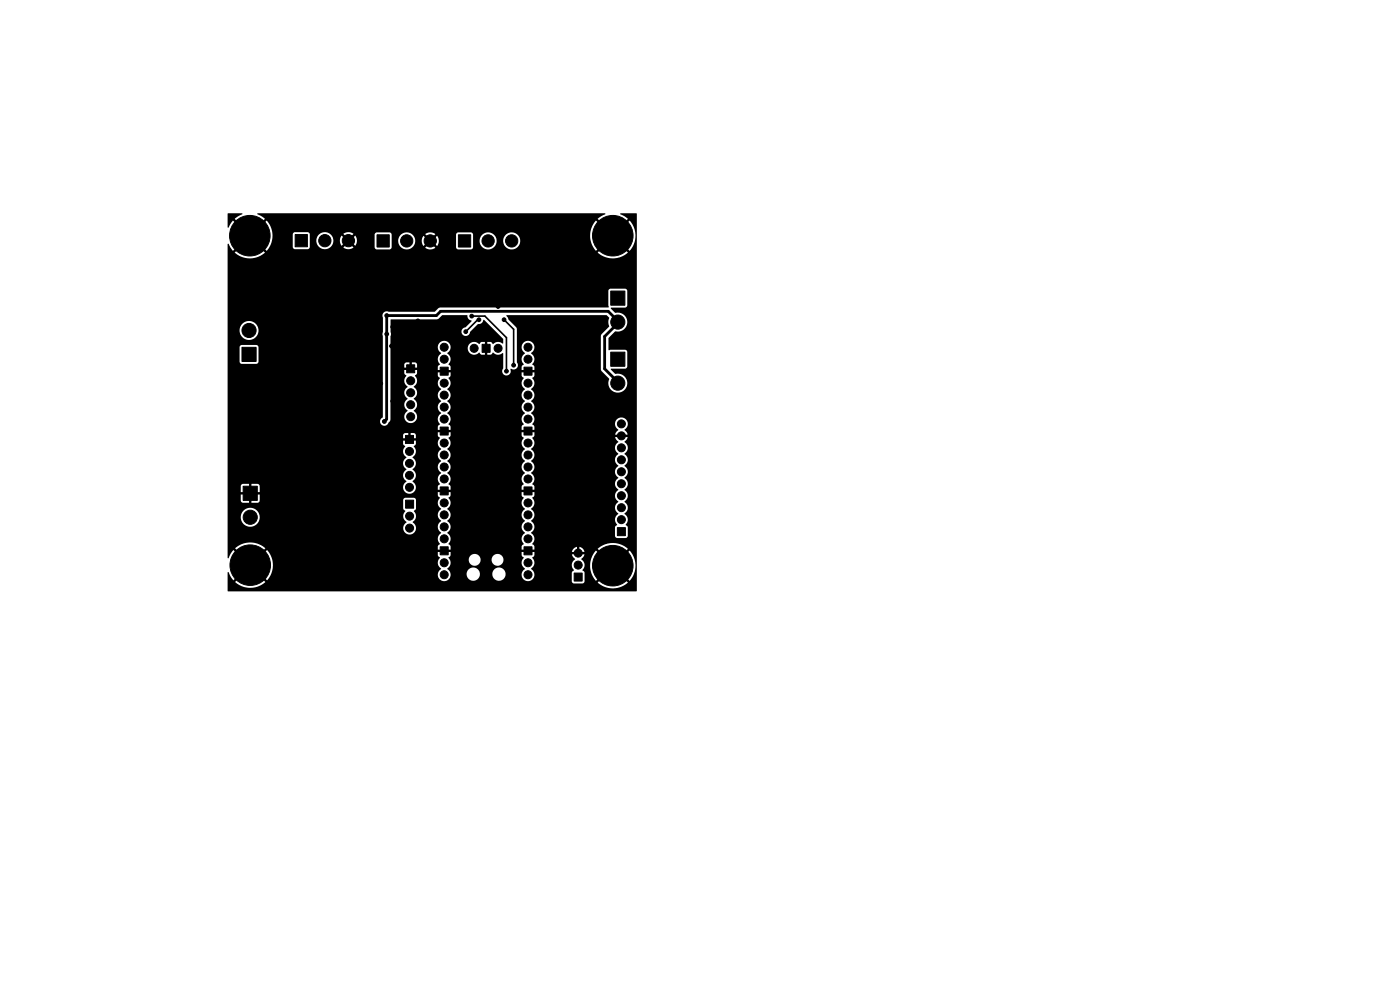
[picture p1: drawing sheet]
<svg xmlns="http://www.w3.org/2000/svg" width="297mm" height="210mm" viewBox="0 0 297 210" stroke-linecap="round" stroke-linejoin="round" font-family="sans-serif">
<g fill="#000" stroke="#000" stroke-width=".21">
<path d="M62.6 49.8h2.6v2.6h-2.6zM80 49.8h2.6v2.6h-2.6zM97.3 49.8h2.6v2.6h-2.6zM51.3 73.7h3v3h-3zM86.3 77.4h1.7v1.7h-1.7zM93.4 77.9h1.7v1.7h-1.7zM102.3 73h1.7v1.7h-1.7zM111.2 77.9h1.7v1.7h-1.7zM129.6 61.7h3v3h-3zM129.6 74.7h3v3h-3zM86 92.4h1.7v1.7h-1.7zM93.4 90.6h1.7v1.7h-1.7z"/>
<path d="M111.2 90.6h1.7v1.7h-1.7zM51.6 103.1h3v3h-3zM86 106.1h1.7v1.7h-1.7zM93.4 103.3h1.7v1.7h-1.7zM93.4 116h1.7v1.7h-1.7zM111.2 116h1.7v1.7h-1.7zM111.2 103.3h1.7v1.7h-1.7zM131 111.9h1.7v1.7h-1.7zM121.8 121.6h1.7v1.7h-1.7z"/>
<circle cx="53" cy="50" r="4.3"/>
<circle cx="68.9" cy="51.1" r="1.3"/>
<circle cx="72.1" cy="58.7" r=".4"/>
<circle cx="73.9" cy="51.1" r="1.3"/>
<circle cx="86.3" cy="51.1" r="1.3"/>
<circle cx="89.7" cy="58.7" r=".4"/>
<circle cx="91.3" cy="51.1" r="1.3"/>
<circle cx="103.6" cy="51.1" r="1.3"/>
<circle cx="108.6" cy="51.1" r="1.3"/>
<circle cx="130" cy="50" r="4.3"/>
<circle cx="52.8" cy="70.1" r="1.5"/>
<circle cx="57.7" cy="79.5" r=".4"/>
<circle cx="60.5" cy="72.4" r=".4"/>
<circle cx="62.2" cy="78" r=".4"/>
<circle cx="64.5" cy="71.9" r=".4"/>
<circle cx="65" cy="78" r=".4"/>
<circle cx="70.4" cy="74.2" r=".4"/>
<circle cx="76.5" cy="60.7" r=".4"/>
<circle cx="80.3" cy="65.3" r=".4"/>
<circle cx="80.3" cy="78" r=".4"/>
<circle cx="80.5" cy="73.4" r=".4"/>
<circle cx="80.5" cy="69.3" r=".4"/>
<circle cx="82" cy="70.9" r=".4"/>
<circle cx="82" cy="66.9" r=".4"/>
<circle cx="83.1" cy="73.4" r=".4"/>
<circle cx="83.3" cy="69.3" r=".4"/>
<circle cx="83.6" cy="78" r=".4"/>
<circle cx="86.9" cy="64.8" r=".4"/>
<circle cx="88.6" cy="68.1" r=".4"/>
<circle cx="94.2" cy="73.7" r=".85"/>
<circle cx="94.2" cy="76.2" r=".85"/>
<circle cx="94.5" cy="60.7" r=".4"/>
<circle cx="96.3" cy="64.5" r=".4"/>
<circle cx="96.3" cy="67.6" r=".4"/>
<circle cx="96.8" cy="61.2" r=".4"/>
<circle cx="98.8" cy="70.4" r=".4"/>
<circle cx="100.1" cy="67.1" r=".4"/>
<circle cx="100.6" cy="73.9" r=".85"/>
<circle cx="101.6" cy="67.8" r=".4"/>
<circle cx="101.9" cy="79" r=".4"/>
<circle cx="105.7" cy="65" r=".4"/>
<circle cx="105.7" cy="73.9" r=".85"/>
<circle cx="106.9" cy="67.8" r=".4"/>
<circle cx="107.4" cy="78.7" r=".4"/>
<circle cx="109" cy="64.5" r=".4"/>
<circle cx="109" cy="77.5" r=".4"/>
<circle cx="109.2" cy="67.6" r=".4"/>
<circle cx="109.5" cy="60.2" r=".4"/>
<circle cx="112" cy="76.2" r=".85"/>
<circle cx="112" cy="73.7" r=".85"/>
<circle cx="131.1" cy="68.3" r="1.5"/>
<circle cx="69.1" cy="81.3" r=".4"/>
<circle cx="74.4" cy="96" r=".4"/>
<circle cx="80.5" cy="85.1" r=".4"/>
<circle cx="80.8" cy="81.3" r=".4"/>
<circle cx="81.5" cy="89.4" r=".4"/>
<circle cx="83.3" cy="85.1" r=".4"/>
<circle cx="86.9" cy="95.8" r=".85"/>
<circle cx="86.9" cy="98.3" r=".85"/>
<circle cx="87.1" cy="85.9" r=".85"/>
<circle cx="87.1" cy="83.3" r=".85"/>
<circle cx="87.1" cy="88.4" r=".85"/>
<circle cx="87.1" cy="80.8" r=".85"/>
<circle cx="94.2" cy="96.5" r=".85"/>
<circle cx="94.2" cy="81.3" r=".85"/>
<circle cx="94.2" cy="94" r=".85"/>
<circle cx="94.2" cy="99.1" r=".85"/>
<circle cx="94.2" cy="86.4" r=".85"/>
<circle cx="94.2" cy="83.8" r=".85"/>
<circle cx="94.2" cy="88.9" r=".85"/>
<circle cx="96.5" cy="81.3" r=".4"/>
<circle cx="112" cy="83.8" r=".85"/>
<circle cx="112" cy="88.9" r=".85"/>
<circle cx="112" cy="99.1" r=".85"/>
<circle cx="112" cy="86.4" r=".85"/>
<circle cx="112" cy="96.5" r=".85"/>
<circle cx="112" cy="94" r=".85"/>
<circle cx="112" cy="81.3" r=".85"/>
<circle cx="118.6" cy="88.4" r=".4"/>
<circle cx="123.4" cy="98.6" r=".4"/>
<circle cx="123.4" cy="88.4" r=".4"/>
<circle cx="131.1" cy="81.3" r="1.5"/>
<circle cx="131.8" cy="97.5" r=".85"/>
<circle cx="131.8" cy="89.9" r=".85"/>
<circle cx="131.8" cy="92.5" r=".85"/>
<circle cx="131.8" cy="95" r=".85"/>
<circle cx="133.6" cy="92.5" r=".4"/>
<circle cx="53.1" cy="119.9" r="4.3"/>
<circle cx="53.1" cy="109.7" r="1.5"/>
<circle cx="74.2" cy="100.1" r=".4"/>
<circle cx="74.2" cy="107.2" r=".4"/>
<circle cx="74.2" cy="111.8" r=".4"/>
<circle cx="86.9" cy="100.8" r=".85"/>
<circle cx="86.9" cy="103.4" r=".85"/>
<circle cx="86.9" cy="112" r=".85"/>
<circle cx="86.9" cy="109.5" r=".85"/>
<circle cx="94.2" cy="119.4" r=".85"/>
<circle cx="94.2" cy="114.3" r=".85"/>
<circle cx="94.2" cy="111.8" r=".85"/>
<circle cx="94.2" cy="106.7" r=".85"/>
<circle cx="94.2" cy="109.2" r=".85"/>
<circle cx="94.2" cy="101.6" r=".85"/>
<circle cx="97.5" cy="104.9" r=".4"/>
<circle cx="101.1" cy="105.2" r=".4"/>
<circle cx="112" cy="119.4" r=".85"/>
<circle cx="112" cy="109.2" r=".85"/>
<circle cx="112" cy="106.7" r=".85"/>
<circle cx="112" cy="101.6" r=".85"/>
<circle cx="112" cy="114.3" r=".85"/>
<circle cx="112" cy="111.8" r=".85"/>
<circle cx="122.7" cy="117.3" r=".85"/>
<circle cx="122.7" cy="119.9" r=".85"/>
<circle cx="124.2" cy="109.5" r=".4"/>
<circle cx="131.8" cy="100.1" r=".85"/>
<circle cx="131.8" cy="110.2" r=".85"/>
<circle cx="131.8" cy="107.7" r=".85"/>
<circle cx="131.8" cy="102.6" r=".85"/>
<circle cx="131.8" cy="105.2" r=".85"/>
<circle cx="89.4" cy="122.4" r=".4"/>
<circle cx="94.2" cy="121.9" r=".85"/>
<circle cx="96.3" cy="124.5" r=".4"/>
<circle cx="109.2" cy="124.5" r=".4"/>
<circle cx="112" cy="121.9" r=".85"/>
<circle cx="130" cy="120" r="4.3"/>
</g>
<path d="M100.1 67.1h2.8l4.5 4.5v7.1M101.6 67.8h-.3l-2.5 2.6M106.9 67.8l2.1 2.1v7.6" fill="none" stroke="#000" stroke-width=".35"/>
<path d="M82 70.9h.1M131.3 81.3l-3-3.1v-6.8l3-3.1-2.3-2.3h-35.5l-.9 .9h-10.6v22l-.5 .5" fill="none" stroke="#000" stroke-width=".6"/>
<path d="M48.3 45.3h3.1v.2l-1.6 .9 3.2 3.2 3.2-3.2-1.6-1 .1-.2h73.6l.1 .2-1.6 1 3.2 3.2 3.2-3.2-1.6-.9v-.2l3.4-.1 .1 .2-.1 80h-86.7v-1.9h1.6a4.8 4.8 0 0 0 6.4 0l-3.2-3.3-3.2 3.3h-1.6v-2l.2-.1 1 1.7 3.2-3.2h.7l3.3 3.2 .7-1.2h35.5a1.36 1.36 0 0 0 1.4 1.4 1.36 1.36 0 0 0 1.3-1.5h3.4l.1 .6 .3 .4 .9 .4 .6-.1 .5-.3 .3-.5 .1-.5h2.6l.2 .6 .3 .4 .8 .4 1-.3 .4-.4 .2-.6h3.4a1.39 1.39 0 0 0 2.1 1.2 1.39 1.39 0 0 0-.1-2.4l.6-.8h8l.2 .6 .3 .4-.5 .6v1.9l.3 .3 2 .1 .3-.2h2.9l.2 .2a4.8 4.8 0 0 0 6.2-.2l-3.2-3.2-3.2 3.2h-2.9l.1-2.1-.4-.6 .4-.9h1.2a4.8 4.8 0 0 0 1.2 3.2l3.2-3.2h.8l3.2 3.2a4.8 4.8 0 0 0 0-6.4l-3.2 3.2h-.8l-3.2-3.2a4.8 4.8 0 0 0-1.2 3.2h-1.2v-.1a1.43 1.43 0 0 0-.7-1.2l.7-1.1h-2.7l.3 .6 .4 .4-.5 .6-.2 .7h-8a1.81 1.81 0 0 0-.4-1.7l.4-.3 .1-.8h-2.7v.8l.4 .4a1.52 1.52 0 0 0 .3 2.4l-.6 .6-.1 .6h-3.4l-.3-1-.6-.4-.4-.1-.6 .1-.5 .3-.4 .5-.1 .5h-2.6l-.1-.6-.3-.4-.9-.4-.6 .1-.5 .3-.3 .5-.1 .5h-3.4l-.2-.5-.5-.7a1.39 1.39 0 0 0 .5-1.8h4l.4 .8 .9 .4 .8-.3 .3-.3 .2-.6h2.3l.1 .5 .3 .4 .5 .3h.6l.7-.5 .3-.7-.3-.9-1-.4-.8 .3-.3 .4-.1 .6h-2.3l-.4-.9-.9-.4-.8 .3-.3 .4-.2 .6h-4l-.3-.5 .4-.4 .1-.8h-2.7v.7l.4 .5a1.47 1.47 0 0 0 .3 2.4l-.6 .6-.1 .6h-35.5a4.8 4.8 0 0 0-.4-4.8h65.4v-1.1h.5v1.1h1.1l-.3-.7h3.1l3.2 3.2 3.2-3.2-.2-.2a4.8 4.8 0 0 0-6.2 .2l-3.2-.1a1.36 1.36 0 0 0-2.3 .8h-64.3l-.3-.4-3.3 3.2h-.7l-3.2-3.2-1 1.7-.2-.1v-2h1.6l3.2 3.2 3.2-3.2a4.8 4.8 0 0 0-6.4 0h-1.6v-2h44.6l.4 1.1-.4 .3v.9h2.7l-.1-.9-.4-.3 .5-1.1h15.1l.4 1.1-.4 .3v.9h2.7v-.7l-.5-.6a1.46 1.46 0 0 0-.2-2.3 1.48 1.48 0 0 0 0-2.5l.2-.3h17.6l.4 1.1-.4 .5v1.9l.4 .4h1.9l.3-.2 .1-2.1-.5-.5a1.46 1.46 0 0 0-.2-2.3 1.48 1.48 0 0 0 0-2.6 1.48 1.48 0 0 0 0-2.5 1.48 1.48 0 0 0 0-2.6 1.48 1.48 0 0 0 0-2.5 1.48 1.48 0 0 0 0-2.5 1.48 1.48 0 0 0 0-2.6l.4-.4 .3-.6h-2.7l.7 1.1a1.44 1.44 0 0 0 0 2.5 1.48 1.48 0 0 0 0 2.5 1.48 1.48 0 0 0 0 2.5 1.48 1.48 0 0 0 0 2.6 1.48 1.48 0 0 0 0 2.5 1.48 1.48 0 0 0 0 2.6l-.1 .1a1.35 1.35 0 0 0-.6 1.1h-17.6a1.45 1.45 0 0 0-.2-2.2 1.52 1.52 0 0 0 .2-2.4l.4-.4 .1-.8h-2.7v.7l.4 .5a1.46 1.46 0 0 0 .3 2.4 1.48 1.48 0 0 0 0 2.5 1.48 1.48 0 0 0 0 2.5l-.6 .7-.1 .6h-15.1a1.67 1.67 0 0 0-.7-1.3 1.48 1.48 0 0 0 0-2.5 1.48 1.48 0 0 0 0-2.5 1.52 1.52 0 0 0 .2-2.4l.4-.4 .1-.8h-2.7v.7l.4 .5a1.46 1.46 0 0 0 .3 2.4 1.48 1.48 0 0 0 0 2.5 1.48 1.48 0 0 0 0 2.5l-.6 .7-.1 .6h-44.6v-2.3h37.2a1.38 1.38 0 0 0 2.2 1.2 1.38 1.38 0 0 0-.2-2.4 1.52 1.52 0 0 0 .3-2.4l.4-.5v-2l-.3-.3h-1.9l-.3 .1-.2 .4v1.8l.5 .5a1.61 1.61 0 0 0 .2 2.4v.1a1.36 1.36 0 0 0-.7 1.1h-37.2v-2.3h2.8v.3a2.01 2.01 0 0 0 3.1 1.4 2.01 2.01 0 0 0-.2-3.5 2.01 2.01 0 0 0-2.9 1.8h-2.8v-4.8h2.8v1.4l.4 .4h1.3v-1.8h.5v1.8l1.5-.1 .3-.3v-1.4h-6.8v-.5h4.5v-1.8h.5v1.8h1.8v-1h30.4v.2a1.39 1.39 0 0 0 2.2 .8 1.39 1.39 0 0 0-.2-2.3l.5-.5h4.9l.4 1.1-.4 .3v.9h2.7l-.1-.9-.4-.3 .5-1.1h15.1l.4 1.1-.4 .3v.9h2.7v-.7l-.5-.6a1.46 1.46 0 0 0-.2-2.3 1.48 1.48 0 0 0 0-2.5 1.48 1.48 0 0 0 0-2.5 1.52 1.52 0 0 0 .2-2.4l.4-.4 .1-.8h-2.7v.7l.4 .5a1.46 1.46 0 0 0 .3 2.4 1.48 1.48 0 0 0 0 2.5 1.48 1.48 0 0 0 0 2.5l-.6 .7-.1 .6h-15.1a1.67 1.67 0 0 0-.7-1.3 1.48 1.48 0 0 0 0-2.5 1.48 1.48 0 0 0 0-2.5 1.52 1.52 0 0 0 .2-2.4l.4-.4 .1-.8h-2.7v.7l.4 .5a1.46 1.46 0 0 0 .3 2.4 1.48 1.48 0 0 0 0 2.5 1.48 1.48 0 0 0 0 2.5l-.6 .7-.1 .6h-4.9a1.64 1.64 0 0 0-.5-2.1 1.44 1.44 0 0 0 0-2.5 1.52 1.52 0 0 0 .3-2.3l.4-.4v-.8h-2.7v.7l.5 .5a1.46 1.46 0 0 0 .2 2.3 1.48 1.48 0 0 0 0 2.6 1.48 1.48 0 0 0 0 2.5l-.5 .6-.2 .7h-30.4l-.1-.5-.3-.3h-3.2l-.4 .4v1.4h-2.8v-11.4h38.3v-1.1h.5v1.1h1.1v-.9l-.4-.2h-2l-.3 .4v.7h-37.2v-3.6h32.3v.2a.92 .92 0 0 0 .9 .7 .92 .92 0 0 0 .9-.6l.4-.5v-.8h3v.2a1.36 1.36 0 0 0 1.2 1.1 1.36 1.36 0 0 0 1.4-.8h4.5l.4 1.1-.4 .3v.9h2.7l-.1-.9-.4-.3 .5-1.1h15.1l.4 1.1-.4 .3v.9h2.7v-.7l-.5-.6h17.6a1.67 1.67 0 0 0 .7 1.3l-.4 .4-.3 .6h2.7l-.7-1.1a1.37 1.37 0 0 0 0-2.4 1.37 1.37 0 0 0-2 1.2h-17.6a1.45 1.45 0 0 0-.2-2.3 1.48 1.48 0 0 0 0-2.5 1.48 1.48 0 0 0 0-2.5 1.52 1.52 0 0 0 .2-2.4l.4-.4 .1-.8h-2.7v.7l.4 .5a1.46 1.46 0 0 0 .3 2.4 1.48 1.48 0 0 0 0 2.5 1.48 1.48 0 0 0 0 2.5l-.6 .7-.1 .6h-15.1a1.67 1.67 0 0 0-.7-1.3 1.48 1.48 0 0 0 0-2.5 1.48 1.48 0 0 0 0-2.5 1.52 1.52 0 0 0 .2-2.4l.4-.4 .1-.8h-2.7v.7l.4 .5a1.46 1.46 0 0 0 .3 2.4 1.48 1.48 0 0 0 0 2.5 1.48 1.48 0 0 0 0 2.5l-.6 .7-.1 .6h-4.5a1.69 1.69 0 0 0-.6-1.8 1.44 1.44 0 0 0 0-2.5 1.48 1.48 0 0 0 0-2.6 1.52 1.52 0 0 0 .2-2.3l.4-.4 .1-.8h-2.7v.7l.4 .5a1.46 1.46 0 0 0 .3 2.3 1.48 1.48 0 0 0 0 2.6 1.48 1.48 0 0 0 0 2.5l-.6 .6-.1 .7h-3v-10.4h4.1v-1.1h.5v1.1h1.1v-.7l-.4-.4h-1.9l-.4 .4v.7h-3v-1.8h10.1l.4 1.1-.4 .3v.9h2.7v-.7l-.5-.6a1.46 1.46 0 0 0-.2-2.3l.4-.4 .3-.6h3.6v.2a1.41 1.41 0 0 0 1.1 1.1 1.41 1.41 0 0 0 1.4-.4l.3 .4h.9v-2.7l-.9 .1-.3 .4a1.54 1.54 0 0 0-2.4 .4l-.1 .5h-3.6a1.38 1.38 0 0 0-2-1.4 1.38 1.38 0 0 0 0 2.4l-.6 .7-.1 .6h-10.1l.1-8.4h9.8l.4-.2 .8-.8h5.1l.2 .3a1.08 1.08 0 0 0 .9 .9l-1.3 1.4a.93 .93 0 0 0-.9 1 .93 .93 0 0 0 .9 .9 .93 .93 0 0 0 .9-.9l1.7-1.7a1.04 1.04 0 0 0 1.2-.9l4.1 4.1v1a1.72 1.72 0 0 0-2.2 .1l-.3-.4-.8-.1v2.7h.8l.4-.4a1.6 1.6 0 0 0 2.1 .1l.1 3.2a.94 .94 0 0 0 .6 1.6 .94 .94 0 0 0 .9-1.4 .99 .99 0 0 0 1.2-.1 .99 .99 0 0 0 .2-1.3l-.1-.7h1.1l.4 1.1-.4 .3v.9h2.7v-.7l-.5-.6a1.46 1.46 0 0 0-.2-2.3 1.4 1.4 0 0 0 .4-2.1 1.4 1.4 0 0 0-2.2 0 1.4 1.4 0 0 0 .5 2.1l-.6 .7-.1 .6h-1.1v-6.5l-1.7-1.9-.5-.8 .1-.1 21.1-.1 .6 .7a2.2 2.2 0 0 0 0 1.8l-1.6 1.6-.1 .4v7.1l1.7 1.9a2.05 2.05 0 0 0 1.3 3 2.05 2.05 0 0 0 2.6-2.1 2.05 2.05 0 0 0-2.6-1.9l-.9-.9v-.2h3.1l.4-.5v-3l-.2-.4-.3-.1h-3.5v-2.5l1.4-1.4a2.04 2.04 0 0 0 2.6-2 2.04 2.04 0 0 0-2.6-2l-.9-.8v-.2h3l.4-.3 .1-3.3-.3-.4-3.3-.1-.3 .2-.1 .3 .1 3.4-.2 .1h-35.6l-.4 .2-.8 .7h-9.8a.92 .92 0 0 0-1 .2 .92 .92 0 0 0-.2 1.1v21.1l-.4 .4-.2 .5h-32.3v-12.7h2.5l.2 .3 .3 .2h3.1l.4-.4v-3.2l-.4-.4h-3.3l-.3 .4v3.1h-2.5v-6.6h2.5v.3a2.01 2.01 0 0 0 3.2 1.3 2.01 2.01 0 0 0-.2-3.4 2.01 2.01 0 0 0-3 1.8h-2.5v-16.5a2.76 2.76 0 0 1 2.4 .6 4.8 4.8 0 0 0 5.5-.6h70.6l.2 .2a4.8 4.8 0 0 0 6.2-.2l-3.2-3.2-3.2 3.2h-70.6l-3.2-3.2-3.2 3.2h-1.5l.1-1.9 1 1.5 3.2-3.2h.8l3.2 3.2 .6-.8h4.9l.4 .5h2.8l.4-.4v-1.4h1.4a1.81 1.81 0 0 0 1 1.6 1.81 1.81 0 0 0 1.9-.2h2.8l.2 .1a1.8 1.8 0 0 0 2-.1h4.5l.4 .4h2.8l.4-.4v-1.4h1.4a1.81 1.81 0 0 0 1 1.6 1.81 1.81 0 0 0 1.9-.1h2.8l.2 .1a1.8 1.8 0 0 0 2-.1l-.1-.1h4.4l.4 .4h2.9l.4-.4v-1.4h1.3a1.81 1.81 0 0 0 1.9 1.8 1.81 1.81 0 0 0 1.8-1.8h1.3l.1 .3a1.81 1.81 0 0 0 2.5 1.4 1.81 1.81 0 0 0 .7-2.8h15.2v.4a4.8 4.8 0 0 0 1.2 2.8l3.2-3.2h.8l3.2 3.2a4.8 4.8 0 0 0 0-6.4l-3.2 3.2h-.8l-3.2-3.2a4.8 4.8 0 0 0-1.2 3.2h-15.2l-.1-.1a1.81 1.81 0 0 0-2-.5 1.81 1.81 0 0 0-1.2 1.7h-1.3l-.1-.3a1.81 1.81 0 0 0-1.9-1.5 1.81 1.81 0 0 0-1.7 1.8h-1.3v-1.4l-.3-.3-2.9-.1-.4 .4-.1 2.8h-4.4l-1-1-1.1 1.1h-2.8l.5-.7 .2-.8h1.4l.3 1.1 1.1-1.1h.7l1.1 1.1a1.79 1.79 0 0 0 0-2.2l-1.1 1.1h-.7l-1.1-1.1-.3 1.1h-1.4l-.2-.8-.5-.6h2.8l1.1 1 1.1-1-.2-.2a1.8 1.8 0 0 0-2 .2h-2.8l-.2-.2a1.81 1.81 0 0 0-2.7 1.6h-1.4v-1.4l-.3-.3-2.9-.1-.4 .4v2.8h-4.5l-1.1-1.1-1.1 1.1h-2.8l.5-.7 .2-.7h1.4l.4 1 1.1-1h.7l1.1 1a1.79 1.79 0 0 0 0-2.1l-1.1 1.1h-.7l-1.1-1.1-.4 1.1h-1.4l-.2-.8-.5-.7h2.8l1.1 1.1 1.1-1.1a1.8 1.8 0 0 0-2.2 0h-2.8l-.2-.1a1.81 1.81 0 0 0-2.7 1.6h-1.4v-1.5l-.2-.3-2.9-.1-.5 .4v2.8h-4.9l.1-.3a4.8 4.8 0 0 0-.7-5.3l-3.2 3.2h-.8l-3.2-3.2-.9 1.4h-.2z" fill="#000"/>
</svg>
